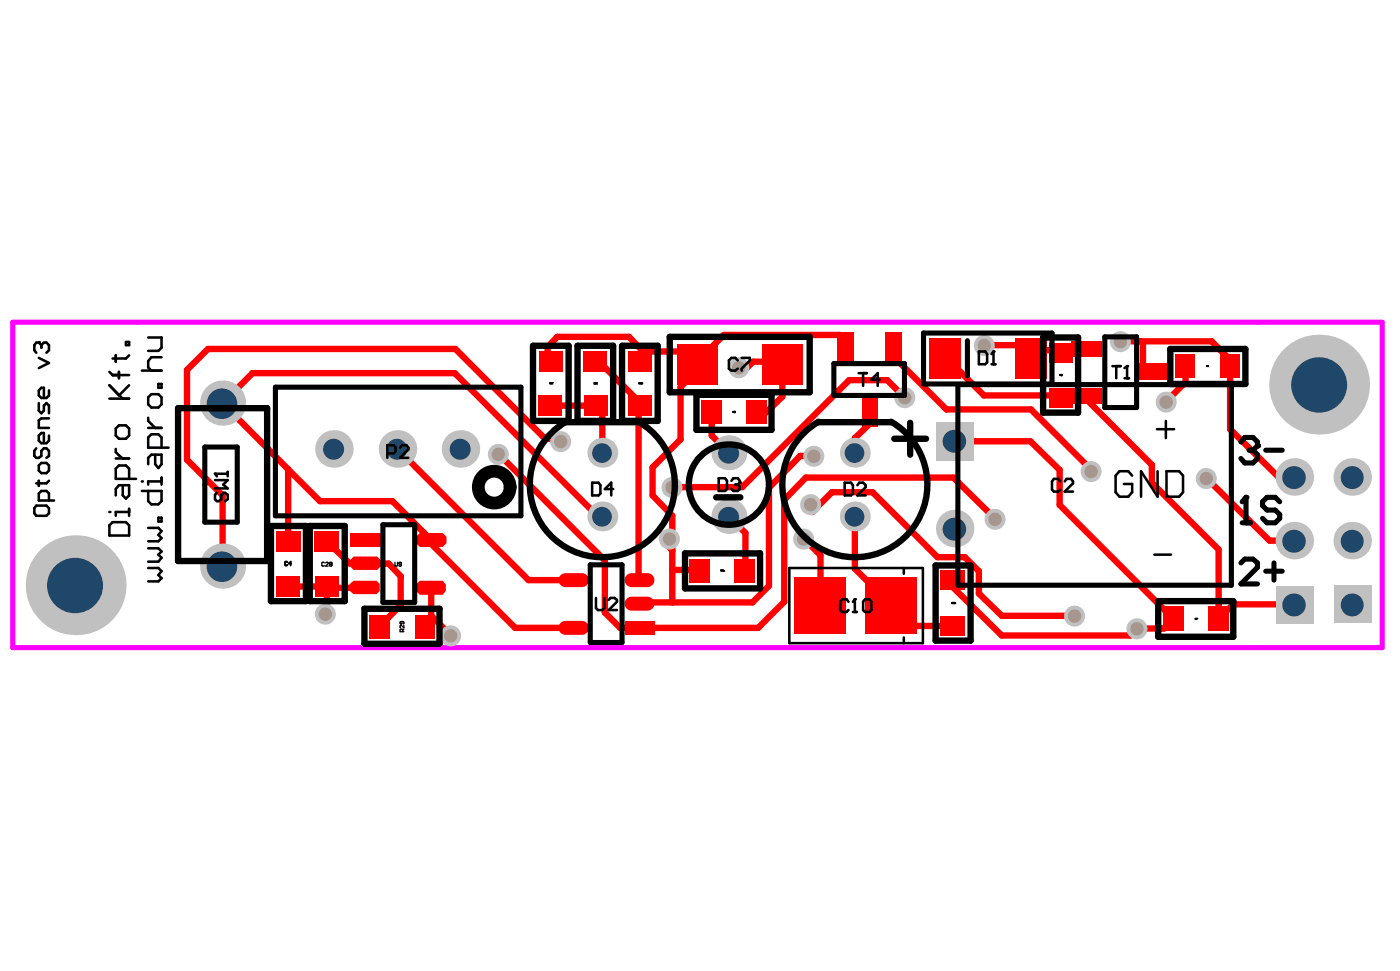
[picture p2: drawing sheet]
<svg xmlns="http://www.w3.org/2000/svg" width="284mm" height="197mm" viewBox="0 0 284 197" stroke-linecap="round" stroke-linejoin="round" font-family="sans-serif">
<path d="M2.6 65.3h277.8v66h-277.8z" fill="none" stroke="#f0f" stroke-width="1"/>
<g fill="#a6968d">
<circle cx="165.1" cy="92.5" r="1.36"/>
<circle cx="199.7" cy="70" r="1.36"/>
<circle cx="163" cy="109.3" r="1.36"/>
<circle cx="218" cy="124.9" r="1.36"/>
<circle cx="113.7" cy="89.5" r="1.36"/>
<circle cx="136.3" cy="98.8" r="1.36"/>
<circle cx="101.1" cy="92.1" r="1.36"/>
<circle cx="230.6" cy="127.5" r="1.36"/>
<circle cx="236.6" cy="81.5" r="1.36"/>
<circle cx="183.5" cy="80.6" r="1.36"/>
<circle cx="149.9" cy="74.6" r="1.36"/>
<circle cx="164.4" cy="102.3" r="1.36"/>
<circle cx="201.8" cy="105.3" r="1.36"/>
<circle cx="135.8" cy="109.3" r="1.36"/>
<circle cx="221.3" cy="95.6" r="1.36"/>
<circle cx="227.3" cy="69.3" r="1.36"/>
<circle cx="244.7" cy="97" r="1.36"/>
<circle cx="66" cy="124.5" r="1.36"/>
<circle cx="91.4" cy="128.9" r="1.36"/>
</g>
<g fill="none" stroke="#f00" stroke-width="1.3">
<path d="M111.1 70.4v1.5M120.2 73.1h1.1M127.6 68.3l2.8 3M139.3 71.3l2.1 2M152.8 73.3l-2.2 2.2-.7-.6h-.5M170.3 67.9l1.2 1.2v1.3M182.8 79.9h.9l.9 .9-.1 .3M173.4 88.8v3M176.6 84.9v.8M66.3 109.7l4.7 4.6M74.1 114.3h4.7l2.5 2.5M87.5 119.2v6.5l-1.3 1.3"/>
<path d="M87.7 109.2l-.2 .3M121.3 104.7h.9M129.5 117.5l.2 .1M135.9 109.2v1.8l.5 .7v3.7l.2 .1h6.6M164.5 102.2v1.2M66.3 124.2l-.2 .2M81.3 122.6l-4.3 4.4M125.8 127.3h3.9M129.9 122.1l-.2 .3M180.9 122.8l4 4.1"/>
</g>
<g fill="#f00">
<circle cx="184.6" cy="80.8" r=".65"/>
<circle cx="184.5" cy="81.1" r=".65"/>
</g>
<path d="M181.1 70.4v1.8M211.2 71l-1.7 1.7M231.5 69.2l.3 .4v6.4M249.5 72.9v1.3M58.4 95.1v14.6M209 89.5l5.9 5.8M236.6 81.3v.2M259.3 96.7h3.3M45.2 100.4v14.4M201.9 105.2v.8M198.6 120.3l4.6 4.5M230.7 127.4h5.4" fill="none" stroke="#f00" stroke-width="1.3"/>
<circle cx="58.4" cy="118.9" r=".65" fill="#f00"/>
<g fill="none" stroke="#f00" stroke-width="1.3">
<path d="M42.2 70.7l-4.3 4.3v18.2M127.6 68.3h-14.6l-1.9 2.1M130.4 71.3h8.9M141.4 75l-3.3 3.5v10.6l-5.7 5.7v5.6l4 4.2v7.1M146.8 67.9l-5.4 5.4M152.8 73.3h5.9v7.1l-3.9 3.8h-1.4M180 77.1l2.8 2.8M226.7 69.2h.6M240.5 74.2v3.3M249.5 74.2v12.8M110.6 88.9h3.2v.6M112.2 82.2h10v9.6"/>
<path d="M129.5 81.3v36.2M144.4 88.3l3.5 3.5M163.5 96.8l-4.4 4.5v20.7l-5.3 5.3M165.1 92.4h-2.8l-6.3 6.5v19.9M177 99.8h-8.2l-4 4-.3-.4M192 83h17.1M193.7 89.5h15.3M199.6 80.2h20M214.9 95.3v7.1M233.7 94.2v3.7M66.6 119.2l-.3-.3v5.3M71 114.3h3.1"/>
<path d="M81.3 116.8v5.8M122.7 113.6v10.6l3.1 3.1M136.4 115.4v6.7h-6.5M147.9 104.7l3.3 3.4v6.5M163.1 109.2l3.3 3.4v10.2M173.4 104.7v10.6M193.3 117.7v1.3M195.7 113l2.9 2.8v4.5M247.2 111.4v14.1M87.5 124.8l4 4M203.2 124.8h14.8M230.7 127.4l-1.4 1.4"/>
</g>
<circle cx="227.3" cy="69.2" r=".65" fill="#f00"/>
<g fill="none" stroke="#f00" stroke-width="1.3">
<path d="M42.2 70.7h50.2l18.2 18.2M121.3 73.1l8.2 8.2M146.8 67.9h23.5M180 77.1h-7.8l-21.6 21.7h-14.2M181.1 72.2l10.9 10.8M192.1 72.7l7.5 7.5M199.7 70h7.2l2.6 2.7M211.2 71h5.6M227.3 69.2h18.5l3.7 3.7M240.5 77.5l-3.9 3.8M37.9 93.2l7.3 7.2M80.6 91l26.6 26.6h9.2"/>
<path d="M101.2 92l21.5 21.6M144.4 84.2v4.1M163.5 96.8h29.9l8.5 8.4M176.6 85.7l-3.2 3.1M177 99.8l13.2 13.2h5.5M209.1 83l12.3 12.3M219.6 80.2l14.1 14M233.7 97.9l13.5 13.5M244.7 97l12.8 12.6h5.1M249.5 87l9.8 9.7M58.4 118.9h7.9M66.6 119.2h7.5"/>
<path d="M86.4 109.2l18.1 18.1h11.9M121.3 104.7l-29.1-29.1h-41l-6 6.1 19.7 19.9h14.7l7.9 7.9M156 118.8l-3.4 3.3h-16.2M173.4 115.3l7.5 7.5M193.3 119l9.9 9.8h26.1M214.9 102.4l23.1 23.1-1.9 1.9M129.7 127.3h24.1M184.9 126.9h8.4M262.6 122.5h-12.4l-3 3"/>
</g>
<circle cx="165.1" cy="92.5" r="2.13" fill="#c0c0c0"/>
<circle cx="165.1" cy="92.5" r="1.36" fill="#a6968d"/>
<circle cx="199.7" cy="70" r="2.13" fill="#c0c0c0"/>
<circle cx="199.7" cy="70" r="1.36" fill="#a6968d"/>
<circle cx="163" cy="109.3" r="2.13" fill="#c0c0c0"/>
<circle cx="163" cy="109.3" r="1.36" fill="#a6968d"/>
<circle cx="218" cy="124.9" r="2.13" fill="#c0c0c0"/>
<circle cx="218" cy="124.9" r="1.36" fill="#a6968d"/>
<circle cx="113.7" cy="89.5" r="2.13" fill="#c0c0c0"/>
<circle cx="113.7" cy="89.5" r="1.36" fill="#a6968d"/>
<circle cx="136.3" cy="98.8" r="2.13" fill="#c0c0c0"/>
<circle cx="136.3" cy="98.8" r="1.36" fill="#a6968d"/>
<circle cx="101.1" cy="92.1" r="2.13" fill="#c0c0c0"/>
<circle cx="101.1" cy="92.1" r="1.36" fill="#a6968d"/>
<circle cx="230.6" cy="127.5" r="2.13" fill="#c0c0c0"/>
<circle cx="230.6" cy="127.5" r="1.36" fill="#a6968d"/>
<circle cx="236.6" cy="81.5" r="2.13" fill="#c0c0c0"/>
<circle cx="236.6" cy="81.5" r="1.36" fill="#a6968d"/>
<circle cx="183.5" cy="80.6" r="2.13" fill="#c0c0c0"/>
<circle cx="183.5" cy="80.6" r="1.36" fill="#a6968d"/>
<circle cx="149.9" cy="74.6" r="2.13" fill="#c0c0c0"/>
<circle cx="149.9" cy="74.6" r="1.36" fill="#a6968d"/>
<circle cx="164.4" cy="102.3" r="2.13" fill="#c0c0c0"/>
<circle cx="164.4" cy="102.3" r="1.36" fill="#a6968d"/>
<circle cx="201.8" cy="105.3" r="2.13" fill="#c0c0c0"/>
<circle cx="201.8" cy="105.3" r="1.36" fill="#a6968d"/>
<circle cx="135.8" cy="109.3" r="2.13" fill="#c0c0c0"/>
<circle cx="135.8" cy="109.3" r="1.36" fill="#a6968d"/>
<circle cx="221.3" cy="95.6" r="2.13" fill="#c0c0c0"/>
<circle cx="221.3" cy="95.6" r="1.36" fill="#a6968d"/>
<circle cx="227.3" cy="69.3" r="2.13" fill="#c0c0c0"/>
<circle cx="227.3" cy="69.3" r="1.36" fill="#a6968d"/>
<circle cx="244.7" cy="97" r="2.13" fill="#c0c0c0"/>
<circle cx="244.7" cy="97" r="1.36" fill="#a6968d"/>
<circle cx="66" cy="124.5" r="2.13" fill="#c0c0c0"/>
<circle cx="66" cy="124.5" r="1.36" fill="#a6968d"/>
<circle cx="91.4" cy="128.9" r="2.13" fill="#c0c0c0"/>
<circle cx="91.4" cy="128.9" r="1.36" fill="#a6968d"/>
<circle cx="262.6" cy="109.6" r="3.8" fill="#c0c0c0"/>
<circle cx="262.5" cy="109.7" r="2.36" fill="#1f4769"/>
<path d="M258.8 118.8h7.6v7.6h-7.6z" fill-rule="evenodd" fill="#c0c0c0"/>
<circle cx="262.5" cy="122.6" r="2.36" fill="#1f4769"/>
<path d="M270.6 118.6h7.6v7.7h-7.6z" fill-rule="evenodd" fill="#c0c0c0"/>
<circle cx="274.3" cy="122.6" r="2.32" fill="#1f4769"/>
<circle cx="274.3" cy="109.6" r="3.8" fill="#c0c0c0"/>
<circle cx="274.3" cy="109.7" r="2.32" fill="#1f4769"/>
<circle cx="67.7" cy="91" r="3.8" fill="#c0c0c0"/>
<circle cx="67.7" cy="91.1" r="2.13" fill="#1f4769"/>
<circle cx="262.6" cy="96.7" r="3.8" fill="#c0c0c0"/>
<circle cx="262.5" cy="96.8" r="2.36" fill="#1f4769"/>
<circle cx="274.3" cy="96.7" r="3.8" fill="#c0c0c0"/>
<circle cx="274.3" cy="96.8" r="2.32" fill="#1f4769"/>
<circle cx="122.2" cy="91.8" r="3" fill="#c0c0c0"/>
<circle cx="122.1" cy="91.9" r="2" fill="#1f4769"/>
<circle cx="173.4" cy="91.8" r="3" fill="#c0c0c0"/>
<circle cx="173.3" cy="91.9" r="2" fill="#1f4769"/>
<circle cx="45.2" cy="114.8" r="4.6" fill="#c0c0c0"/>
<circle cx="45" cy="114.9" r="3.1" fill="#1f4769"/>
<circle cx="45.2" cy="81.7" r="4.6" fill="#c0c0c0"/>
<circle cx="45" cy="81.8" r="3.1" fill="#1f4769"/>
<circle cx="122.2" cy="104.7" r="3" fill="#c0c0c0"/>
<circle cx="122.1" cy="104.8" r="2" fill="#1f4769"/>
<circle cx="173.4" cy="104.7" r="3" fill="#c0c0c0"/>
<circle cx="173.3" cy="104.8" r="2" fill="#1f4769"/>
<circle cx="80.6" cy="91" r="3.8" fill="#c0c0c0"/>
<circle cx="80.5" cy="91.1" r="2.1" fill="#1f4769"/>
<circle cx="93.4" cy="91" r="3.8" fill="#c0c0c0"/>
<circle cx="93.3" cy="91.1" r="2.13" fill="#1f4769"/>
<circle cx="147.9" cy="91.8" r="3.5" fill="#c0c0c0"/>
<circle cx="147.8" cy="91.9" r="2.1" fill="#1f4769"/>
<circle cx="15.4" cy="118.6" r="10.1" fill="#c0c0c0"/>
<circle cx="15.3" cy="118.7" r="5.6" fill="#1f4769"/>
<circle cx="193.7" cy="107.1" r="3.8" fill="#c0c0c0"/>
<circle cx="193.6" cy="107.3" r="2.36" fill="#1f4769"/>
<circle cx="147.9" cy="104.7" r="3.5" fill="#c0c0c0"/>
<circle cx="147.8" cy="104.8" r="2.1" fill="#1f4769"/>
<circle cx="267.6" cy="78" r="10.1" fill="#c0c0c0"/>
<circle cx="267.6" cy="78" r="5.6" fill="#1f4769"/>
<path d="M189.9 85.6h7.6v7.7h-7.6z" fill-rule="evenodd" fill="#c0c0c0"/>
<circle cx="193.6" cy="89.5" r="2.36" fill="#1f4769"/>
<g fill="#f00">
<path d="M118.4 80.2h4.8v4.1h-4.8z" fill-rule="evenodd"/>
<path d="M118.3 71.1h4.8v4.2h-4.8z" fill-rule="evenodd"/>
</g>
<path d="M128.1 122.4h3.2" fill="none" stroke="#f00" stroke-width="2.8"/>
<g fill="#f00">
<path d="M127.3 80.2h4.8v4.1h-4.8z" fill-rule="evenodd"/>
<path d="M127.5 71.1h4.7v4.2h-4.7z" fill-rule="evenodd"/>
<path d="M217.5 78.7h6.1v3.3h-6.1z" fill-rule="evenodd"/>
<path d="M217.4 69.1h6.2v3.2h-6.2z" fill-rule="evenodd"/>
<path d="M56.1 116.8h4.8v4.2h-4.8z" fill-rule="evenodd"/>
<path d="M56 107.7h4.9v4.1h-4.9z" fill-rule="evenodd"/>
<path d="M63.9 107.7h4.9v4.1h-4.9z" fill-rule="evenodd"/>
<path d="M63.9 116.8h4.7v4.2h-4.7z" fill-rule="evenodd"/>
<path d="M75 124.7h4.1v4.8h-4.1z" fill-rule="evenodd"/>
<path d="M84.2 124.7h4v4.8h-4z" fill-rule="evenodd"/>
<path d="M85.2 108.1h4.6l.8 .7v1.3l-.8 .8h-4.6l-.8-.8v-1.3z" fill-rule="evenodd"/>
<path d="M85.2 117.7h4.6l.6 .8v1.3l-.6 .8h-4.6l-.8-.8v-1.3z" fill-rule="evenodd"/>
</g>
<path d="M128.1 117.6h3.2" fill="none" stroke="#f00" stroke-width="2.8"/>
<g fill="#f00">
<path d="M126.7 126h6.1v2.7h-6.1z" fill-rule="evenodd"/>
<path d="M139.9 113.3h4.1v4.8h-4.1z" fill-rule="evenodd"/>
<path d="M149 113.3h4.1v4.8h-4.1z" fill-rule="evenodd"/>
<path d="M169.8 67.3h3.3v6h-3.3z" fill-rule="evenodd"/>
<path d="M179.5 67.3h3.3v6h-3.3z" fill-rule="evenodd"/>
<path d="M188.5 68.5h6.3v8.2h-6.3z" fill-rule="evenodd"/>
<path d="M238.4 71.9h4v4.8h-4z" fill-rule="evenodd"/>
<path d="M71.7 112.8h4.8l.7 .7v1.4l-.7 .6h-4.8l-.6-.6v-1.4z" fill-rule="evenodd"/>
<path d="M142.2 81.1h4.1v4.7h-4.1z" fill-rule="evenodd"/>
<path d="M109.3 80.2h4.8v4.1h-4.8z" fill-rule="evenodd"/>
<path d="M109.4 71.1h4.8v4.2h-4.8z" fill-rule="evenodd"/>
<path d="M151.3 81.1h4.2v4.7h-4.2z" fill-rule="evenodd"/>
<path d="M174.8 80.6h3.2v6h-3.2z" fill-rule="evenodd"/>
<path d="M212.9 78.6h4.8v4h-4.8z" fill-rule="evenodd"/>
<path d="M212.8 69.6h4.7v4h-4.7z" fill-rule="evenodd"/>
<path d="M236 123h4.1v4.9h-4.1z" fill-rule="evenodd"/>
<path d="M245.1 123h4.2v4.9h-4.2z" fill-rule="evenodd"/>
<path d="M71 108.1h6.2v2.7h-6.2z" fill-rule="evenodd"/>
<path d="M71 118.4l.7-.7h4.7l.6 .7v1.4l-.6 .6h-4.7l-.7-.6z" fill-rule="evenodd"/>
</g>
<path d="M114.7 117.6h3.4M114.7 127.3h3.4" fill="none" stroke="#f00" stroke-width="2.8"/>
<g fill="#f00">
<path d="M137.4 69.8h8.1v8.2h-8.1z" fill-rule="evenodd"/>
<path d="M175.6 117.1h10.4v11.4h-10.4z" fill-rule="evenodd"/>
<path d="M161.1 117h10.5v11.5h-10.5z" fill-rule="evenodd"/>
<path d="M154.7 69.8h8.1v8.2h-8.1z" fill-rule="evenodd"/>
<path d="M205.9 68.7h6.3v8.1h-6.3z" fill-rule="evenodd"/>
<path d="M247.6 71.9h4v4.8h-4z" fill-rule="evenodd"/>
<path d="M190.8 124.8h4.9v4h-4.9z" fill-rule="evenodd"/>
<path d="M190.8 115.7h4.9v4h-4.9z" fill-rule="evenodd"/>
<path d="M230.9 73.7h6.1v3.4h-6.1z" fill-rule="evenodd"/>
</g>
<g fill="none" stroke="#000" stroke-width="1.3">
<path d="M108.1 70.1h7.2v15.2h-7.2zM117.1 70.1h7.3v15.2h-7.3zM126.2 70.1h7.2v15.2h-7.2zM135.9 68.3h28.3v11.2h-28.3zM211.6 68.4h7.1v15.3h-7.1zM237.4 70.7h15.2v7.1h-15.2zM36.1 82.8h18.1v30.9h-18.1zM114.8 85.5a14.7 14.7 0 0 0-3.9 22.2 14.7 14.7 0 0 0 22.6 0 14.7 14.7 0 0 0-4-22.2M114.8 85.6h14.7M141.3 80h15.2v7.1h-15.2zM166 85.5a14.7 14.7 0 0 0-3.9 22.2 14.7 14.7 0 0 0 22.6 0 14.7 14.7 0 0 0-3.9-22.2M166 85.6h14.8"/>
<path d="M181.4 88.9h6.5M184.6 85.7v6.5M55 106.6h7.1v15.3h-7.1zM62.8 106.6h7.1v15.3h-7.1zM139 112.2h15.2v7.1h-15.2zM145.3 100.8h4.9M189.8 114.6h7.1v15.3h-7.1zM73.9 123.4h15.3v7.1h-15.3zM234.9 121.9h15.3v7.2h-15.3z"/>
<circle cx="147.9" cy="98.2" r="8.1"/>
</g>
<g fill="none" stroke="#000" stroke-width=".52">
<path d="M7.9 72.6l2 1-2 1M8.4 70l-.5-.5h-.5l-.4 .5v1l.4 .5M8.4 70l.5-.5h.5l.5 .5v1l-.5 .5M8.4 70v.5M9.9 79.1v1.1l-.5 .5h-1l-.5-.5v-1.1l.5-.5h.5v2.1M22.2 75.4l.6 .6h3.4M23.5 72v1.3M24.1 75.4v1.3M25.5 69.3h.7v.7h-.7zM26.2 78.1l-2.1 2.1-1.9-2.1 2.7 2.7M26.2 72l-.7 .7h-2.7M28.8 75.1h4"/>
<path d="M30.1 68.4h2.7v2.1l-.7 .6h-2M30.7 79.9h1.4l.7 .7v1.4l-.7 .6h-1.4l-.6-.6v-1.4zM32.1 77.8h.7v.8h-.7zM32.8 72.4h-2.1l-.6 .8v1.3l.6 .6M149.7 73.1l-.6-.5h-.7l-.5 .5v1.6l.5 .4h.7l.6-.4M150.4 72.6h1.7v.5l-1.7 1.6v.4M174.2 75.6h1.7M175.1 75.6v2.6M178.4 76.9h-1.6l1.2-1.3v2.6M198.6 71.3h1.3l.3 .5v1.7l-.3 .3h-1.3zM201.1 73.8h.8M201.1 71.8l.4-.5v2.5"/>
<path d="M225.7 74.2h1.6M226.4 74.2v2.5M228.1 76.7h.9M228.1 74.6l.5-.4v2.5M7.4 90.9l-.4 .5v1l.4 .4h.5l.5-.4v-1l.5-.5h.5l.5 .5v1l-.5 .4M7.9 81.7v1.6l.5 .5 .5-.5v-1.1l.5-.5 .5 .5v1.6M7.9 97.5v1M8.4 93.9h1l.5 .5v1l-.5 .5h-1l-.5-.5v-1zM9.9 88.3v1l-.5 .6h-1l-.5-.6v-1l.5-.5h.5v2.1M9.9 84.8h-1.5l-.5 .4v1.6h2M9.9 97.5l-.5 .5h-2M22.2 80.8h4"/>
<path d="M23.5 91v.7l1.4 1.2M23.5 92.9h2.7M24.1 86.2h1.4l.7 .7v1.4l-.7 .6h-1.4l-.6-.6v-1.4zM24.9 98.4v2l.6 .7 .7-.7v-2h-2.1l-.6 .7v1.3M26.2 97.1v-2.1l-.7-.6h-1.4l-.6 .6v2.1h4.1M28.8 99.5h4v2.1l-.7 .6h-1.4l-.6-.6v-2.1M30.1 86.8h2.7M30.1 84.7v.6l1.4 1.5M31.5 92.2v1.9l.6 .8 .7-.8v-1.9h-2.1l-.6 .6v1.3M32.8 90.8v-2.1l-.7-.7h-1.4l-.6 .7v2.1h4.1M32.8 96.8v1.4M32.8 97.6h-2.7v.6"/>
<path d="M43.6 97.3h2.6l-.9 .9 .9 .8h-2.6M44 99.9l-.4 .4v.9l.4 .4h.4l.5-.4v-.9l.4-.4h.4l.5 .4v.9l-.5 .4M46.2 95.7v.9M46.2 96h-2.6l.4 .6M78.6 91.9h1.3l.3-.4v-.7l-.3-.6h-1.3v2.6M81.2 90.8l.3-.6h.9l.4 .6v.3l-1.6 1.7h1.6M120.1 97.9h1.3l.4 .5v1.6l-.4 .4h-1.3zM124.4 99.1h-1.7l1.3-1.2v2.5M145.8 97h1.3l.4 .5v1.6l-.4 .4h-1.3zM148.4 97.5l.4-.5h.9l.3 .5v.4l-.3 .3M149.1 98.2h.6M149.7 98.2l.3 .4v.5l-.3 .4h-.9l-.4-.4"/>
<path d="M171.3 97.9h1.3l.4 .5v1.6l-.4 .4h-1.3zM173.9 98.4l.4-.5h.8l.5 .5v.4l-1.7 1.6h1.7M215.1 97.6l-.4-.5h-.9l-.4 .5v1.7l.4 .4h.9l.4-.4M216 97.6l.4-.5h.9l.4 .5v.4l-1.7 1.7h1.7M229.7 96.4l-.8-.9h-1.8l-.8 .9v3.4l.8 .9h1.8l.8-.9v-1.7h-1.7M234.7 87h3.5M234.8 95.5v5.2l-3.3-5.2v5.2M236.5 85.3v3.5M236.6 95.5h2.6l.8 .9v3.4l-.8 .9h-2.6zM7.4 102.5h2l.5 .5v1.1l-.5 .5h-2l-.4-.5v-1.1zM9.9 101.5v-1.5l-.5-.5h-1l-.5 .5v1.5h3.1M22.8 105.9h2.7l.7 .6v2.1h-4v-2.1z"/>
<path d="M26.2 103.1v1.5M26.2 103.8h-2.7v.8M30.1 115.2h2l.7 .6-.7 .8 .7 .6-.7 .7h-2M30.1 111.2h2l.7 .6-.7 .6 .7 .7-.7 .8h-2M30.1 107h2l.7 .7-.7 .7 .7 .7-.7 .6h-2M32.1 105h.7v.7h-.7zM160.1 115.2h27.1v15.2h-27.1zM183.3 115.2v1.1M234.2 112.4h3.3M120.9 121.2v2.1l.4 .4h.9l.4-.4v-2.1M123.5 121.6l.4-.4h.7l.5 .4v.4l-1.6 1.7h1.6M172.1 122l-.4-.5h-.9l-.4 .5v1.7l.4 .4h.9l.4-.4"/>
<path d="M173 124.1h.8M173 122l.4-.5v2.6M175.5 121.5h.9l.4 .5v1.7l-.4 .4h-.9l-.4-.4v-1.7zM183.3 129.2v1.2"/>
</g>
<g fill="none" stroke="#000" stroke-width="1">
<path d="M55.9 78.5h49.8v26.1h-49.8zM169.1 73.7h14.4v6.5h-14.4zM187.3 67.5h26.1v10.3h-26.1zM194.3 78h55.5v40.6h-55.5zM196.2 69.1v7.1M224.1 68.3h6.5v14.3h-6.5zM41.5 90.6h6.6v15.3h-6.6zM251.7 89.6l.8-.9h1.7l.9 .9v.8l-.9 .9M253.4 91.3h.8M254.2 91.3l.9 .9v.7l-.9 1h-1.7l-.8-1M256.7 91.3h3.4M77.7 106.4h6.4v15.7h-6.4z"/>
<path d="M119.7 114.5h6.5v15.8h-6.5zM251.7 114.1l.8-.8h1.7l.9 .8v.9l-3.4 3.4h3.4M252 106h1.7M252 101.7l.7-.9v5.2M256.7 115.8h3.4M258.4 114.1v3.5M259.6 101.7l-.9-.9h-1.7l-.9 .9v.8l.9 .9h1.7l.9 .9v.8l-.9 .9h-1.7l-.9-.9"/>
</g>
<path d="M58.3 114l-.1-.1-.4 .1 .1 .6 .4-.1M59.1 114.3h-.5l.4-.4v.7" fill="none" stroke="#000" stroke-width=".39"/>
<path d="M65.8 114.1l-.1-.1-.4 .1v.5l.1 .2 .4-.2M66.1 114.1l.1-.1 .4 .1-.5 .7h.5M67 114.4l-.2-.1 .2-.3 .3 .1-.1 .3M67 114.4l-.2 .1 .2 .3 .3-.2-.1-.2M67 114.4h.2M80.1 114v.6l.1 .2 .4-.2v-.6M81.4 114.4l-.5-.1 .1-.3 .4 .1v.5l-.1 .2-.4-.2M81.5 126v.4l-.1 .1-.2-.1 .1-.4h.5l.1 .1-.1 .4M81.7 128.1v-.4l-.4-.2-.1 .6h.7M81.9 126.8v.5l-.5-.5-.2 .1 .1 .4M81.9 127.5l-.2 .3" fill="none" stroke="#000" stroke-width=".26"/>
<g fill="none" stroke="#000" stroke-width=".2">
<path d="M111.5 77.7h.1M111.6 77.6h.1M111.6 77.7h.1M111.6 77.6h-.1v.2M111.6 77.6v.2M111.7 77.6h.1M111.7 77.6v.2h.2M112 77.8h.1M112 77.6h.1M112.1 77.6h.1M112.1 77.6l-.1 .2M120.5 77.6h.1"/>
<path d="M120.5 77.8h.1M120.5 77.6v.2M120.6 77.6h.1M120.6 77.8h.1M120.8 77.6h.1M120.8 77.6v.2h.1M121 77.8h.1M121 77.6h.1M121 77.6v.2M129.5 77.7h.2M129.7 77.6h.1M129.7 77.7h.1"/>
<path d="M129.7 77.6h-.2v.2M129.7 77.6v.2M129.8 77.6h.1M129.8 77.6v.2h.1M130.1 77.6h.1M130.1 77.8h.1M130.1 77.7h.1M130.1 77.6v.2M130.2 77.6h.1M130.2 77.7h.1M130.2 77.8h.1M130.2 77.6v.2"/>
<path d="M214.9 76h.2M215.1 75.9h.1M215.1 76h.1M215.1 75.9h-.2v.3M215.1 75.9v.3M215.2 75.9h.1M215.2 76.2h.1M215.3 75.9h.1M215.3 76h.1M215.3 76.2h.1M215.3 75.9v.3M244.7 74.2h.2"/>
<path d="M244.9 74.1h.1M244.9 74.2h.1M244.9 74.1h-.2v.3M244.9 74.1v.3M245.1 74.2h-.1l.1-.1v.3M148.6 83.5h.2M148.8 83.4h.1M148.8 83.5h.1M148.8 83.4h-.2v.3M148.8 83.4v.3M148.9 83.4h.1M148.9 83.7h.1"/>
<path d="M148.9 83.5h.1M148.9 83.4v.3M149 83.4h.1M149 83.5h.1M149 83.7h.1M149 83.4v.3M146.2 115.7h.1M146.3 115.5h.1M146.3 115.7h.1M146.3 115.5h-.1v.3M146.3 115.5v.3M146.4 115.5h.1"/>
<path d="M146.4 115.5v.3h.2M146.7 115.8h.1M146.7 115.7h.1M146.8 115.8h.1M146.8 115.7h.1M146.8 115.5h-.1v.3M146.8 115.7v.1M193 122.3h.1M193.1 122.1h.1M193.1 122.3h.1M193.1 122.1h-.1v.3M193.1 122.1v.3"/>
<path d="M193.3 122.1h.1M193.3 122.1v.3h.1M193.5 122.1h.1M193.5 122.4h.1M193.5 122.1h.2M193.5 122.3h.2M193.5 122.4h.2M193.7 122.1h.1M193.7 122.3h.1M193.7 122.4h.1M193.7 122.1v.3M242.4 125.5h.2"/>
<path d="M242.6 125.4h.1M242.6 125.5h.1M242.6 125.4h-.2v.2M242.6 125.4v.2M242.7 125.4h.1M242.8 125.4h.1M242.8 125.4l-.1 .2h.1"/>
</g>
<g fill="#000">
<circle cx="7.9" cy="69.5" r=".26"/>
<circle cx="201.5" cy="71.3" r=".26"/>
<circle cx="228.6" cy="74.2" r=".26"/>
<circle cx="28.8" cy="97.6" r=".26"/>
<circle cx="43.6" cy="96" r=".26"/>
<circle cx="150" cy="97.9" r=".26"/>
<circle cx="255.1" cy="90.4" r=".52"/>
<circle cx="22.2" cy="103.8" r=".26"/>
<circle cx="252.7" cy="100.8" r=".52"/>
<circle cx="173.4" cy="121.5" r=".26"/>
</g>
<circle cx="100.2" cy="98.8" r="3.2" fill="none" stroke="#000" stroke-width="2.6"/>
</svg>
